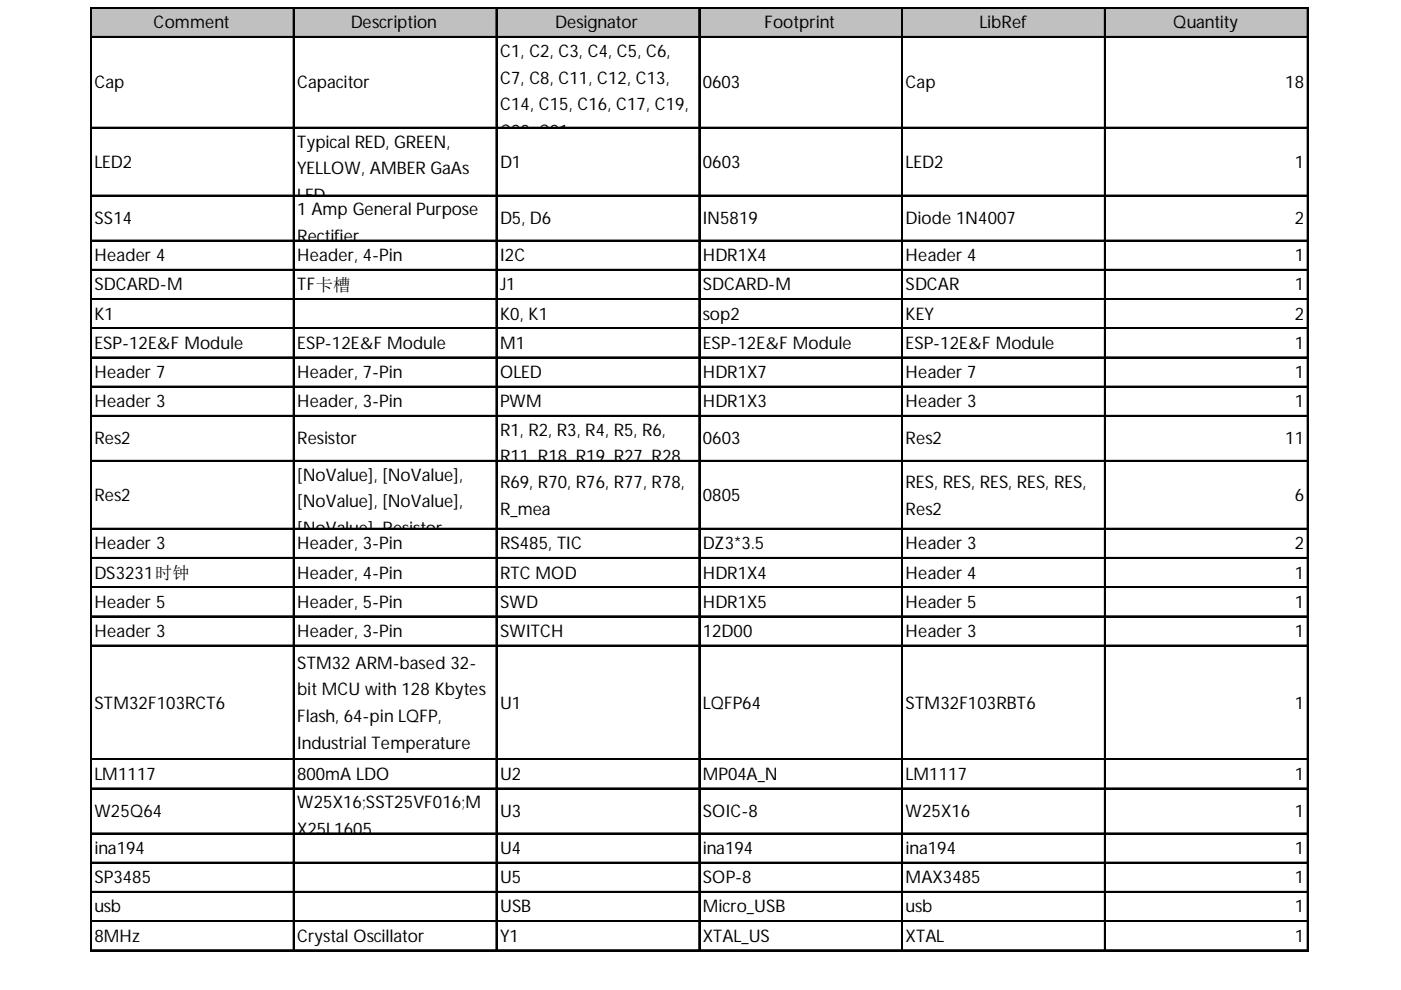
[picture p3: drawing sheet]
<svg xmlns="http://www.w3.org/2000/svg" width="297mm" height="210mm" viewBox="0 0 297 210" stroke-linecap="round" stroke-linejoin="round" font-family="sans-serif">
<defs><g id="words">
<g font-size="3.7">
<text x="32.6" y="6">Comment</text>
<text x="74.4" y="6">Description</text>
<text x="117.7" y="6">Designator</text>
<text x="162.1" y="6">Footprint</text>
<text x="207.7" y="6">LibRef</text>
<text x="248.8" y="6">Quantity</text>
<text x="106" y="12">C1, C2, C3, C4, C5, C6,</text>
<text x="106" y="17.7">C7, C8, C11, C12, C13,</text>
<text x="20" y="18.7">Cap</text>
<text x="63" y="18.7">Capacitor</text>
<text x="106" y="23.4">C14, C15, C16, C17, C19,</text>
<text x="149" y="18.7">0603</text>
<text x="192" y="18.7">Cap</text>
<text x="272.5" y="18.7">18</text>
<text x="106" y="29.1">C20, C21</text>
<text x="20" y="35.6">LED2</text>
<text x="63" y="31.3">Typical RED, GREEN,</text>
<text x="106" y="35.6">D1</text>
<text x="149" y="35.6">0603</text>
<text x="192" y="35.6">LED2</text>
<text x="274.6" y="35.6">1</text>
<text x="63" y="37">YELLOW, AMBER GaAs</text>
<text x="20" y="47.5">SS14</text>
<text x="63" y="42.7">LED</text>
<text x="63" y="45.7">1 Amp General Purpose</text>
<text x="106" y="47.5">D5, D6</text>
<text x="149" y="47.5">IN5819</text>
<text x="192" y="47.5">Diode 1N4007</text>
<text x="274.6" y="47.5">2</text>
<text x="63" y="51.4">Rectifier</text>
<text x="20" y="55.4">Header 4</text>
<text x="63" y="55.4">Header, 4-Pin</text>
<text x="106" y="55.4">I2C</text>
<text x="149" y="55.4">HDR1X4</text>
<text x="192" y="55.4">Header 4</text>
<text x="274.6" y="55.4">1</text>
<text x="20" y="61.6">SDCARD-M</text>
<text x="63" y="61.6">TF卡槽</text>
<text x="106" y="61.6">J1</text>
<text x="149" y="61.6">SDCARD-M</text>
<text x="192" y="61.6">SDCAR</text>
<text x="274.6" y="61.6">1</text>
<text x="20" y="67.8">K1</text>
<text x="106" y="67.8">K0, K1</text>
<text x="149" y="67.8">sop2</text>
<text x="192" y="67.8">KEY</text>
<text x="274.6" y="67.8">2</text>
<text x="20" y="74">ESP-12E&amp;F Module</text>
<text x="63" y="74">ESP-12E&amp;F Module</text>
<text x="106" y="74">M1</text>
<text x="149" y="74">ESP-12E&amp;F Module</text>
<text x="192" y="74">ESP-12E&amp;F Module</text>
<text x="274.6" y="74">1</text>
<text x="20" y="80.1">Header 7</text>
<text x="63" y="80.1">Header, 7-Pin</text>
<text x="106" y="80.1">OLED</text>
<text x="149" y="80.1">HDR1X7</text>
<text x="192" y="80.1">Header 7</text>
<text x="274.6" y="80.1">1</text>
<text x="20" y="86.3">Header 3</text>
<text x="63" y="86.3">Header, 3-Pin</text>
<text x="106" y="86.3">PWM</text>
<text x="149" y="86.3">HDR1X3</text>
<text x="192" y="86.3">Header 3</text>
<text x="274.6" y="86.3">1</text>
<text x="20" y="94.2">Res2</text>
<text x="63" y="94.2">Resistor</text>
<text x="106" y="92.4">R1, R2, R3, R4, R5, R6,</text>
<text x="149" y="94.2">0603</text>
<text x="192" y="94.2">Res2</text>
<text x="272.5" y="94.2">11</text>
<text x="63" y="101.9">[NoValue], [NoValue],</text>
<text x="106" y="98.1">R11, R18, R19, R27, R28</text>
<text x="20" y="106.3">Res2</text>
<text x="63" y="107.6">[NoValue], [NoValue],</text>
<text x="106" y="103.4">R69, R70, R76, R77, R78,</text>
<text x="149" y="106.3">0805</text>
<text x="192" y="103.4">RES, RES, RES, RES, RES,</text>
<text x="274.6" y="106.3">6</text>
<text x="63" y="113.3">[NoValue], Resistor</text>
<text x="106" y="109.1">R_mea</text>
<text x="192" y="109.1">Res2</text>
<text x="20" y="116.5">Header 3</text>
<text x="63" y="116.5">Header, 3-Pin</text>
<text x="106" y="116.5">RS485, TIC</text>
<text x="149" y="116.5">DZ3*3.5</text>
<text x="192" y="116.5">Header 3</text>
<text x="274.6" y="116.5">2</text>
<text x="20" y="122.7">DS3231时钟</text>
<text x="63" y="122.7">Header, 4-Pin</text>
<text x="106" y="122.7">RTC MOD</text>
<text x="149" y="122.7">HDR1X4</text>
<text x="192" y="122.7">Header 4</text>
<text x="274.6" y="122.7">1</text>
<text x="20" y="128.9">Header 5</text>
<text x="63" y="128.9">Header, 5-Pin</text>
<text x="106" y="128.9">SWD</text>
<text x="149" y="128.9">HDR1X5</text>
<text x="192" y="128.9">Header 5</text>
<text x="274.6" y="128.9">1</text>
<text x="20" y="135">Header 3</text>
<text x="63" y="135">Header, 3-Pin</text>
<text x="106" y="135">SWITCH</text>
<text x="149" y="135">12D00</text>
<text x="192" y="135">Header 3</text>
<text x="274.6" y="135">1</text>
<text x="63" y="141.7">STM32 ARM-based 32-</text>
<text x="63" y="147.4">bit MCU with 128 Kbytes</text>
<text x="20" y="150.3">STM32F103RCT6</text>
<text x="63" y="153.1">Flash, 64-pin LQFP,</text>
<text x="106" y="150.3">U1</text>
<text x="149" y="150.3">LQFP64</text>
<text x="192" y="150.3">STM32F103RBT6</text>
<text x="274.6" y="150.3">1</text>
<text x="63" y="158.8">Industrial Temperature</text>
<text x="20" y="165.3">LM1117</text>
<text x="63" y="165.3">800mA LDO</text>
<text x="106" y="165.3">U2</text>
<text x="149" y="165.3">MP04A_N</text>
<text x="192" y="165.3">LM1117</text>
<text x="274.6" y="165.3">1</text>
<text x="20" y="173.2">W25Q64</text>
<text x="63" y="171.4">W25X16;SST25VF016;M</text>
<text x="106" y="173.2">U3</text>
<text x="149" y="173.2">SOIC-8</text>
<text x="192" y="173.2">W25X16</text>
<text x="274.6" y="173.2">1</text>
<text x="63" y="177.1">X25L1605</text>
<text x="20" y="181.1">ina194</text>
<text x="106" y="181.1">U4</text>
<text x="149" y="181.1">ina194</text>
<text x="192" y="181.1">ina194</text>
<text x="274.6" y="181.1">1</text>
<text x="20" y="187.3">SP3485</text>
<text x="106" y="187.3">U5</text>
<text x="149" y="187.3">SOP-8</text>
<text x="192" y="187.3">MAX3485</text>
<text x="274.6" y="187.3">1</text>
<text x="20" y="193.5">usb</text>
<text x="106" y="193.5">USB</text>
<text x="149" y="193.5">Micro_USB</text>
<text x="192" y="193.5">usb</text>
<text x="274.6" y="193.5">1</text>
<text x="20" y="199.6">8MHz</text>
<text x="63" y="199.6">Crystal Oscillator</text>
<text x="106" y="199.6">Y1</text>
<text x="149" y="199.6">XTAL_US</text>
<text x="192" y="199.6">XTAL</text>
<text x="274.6" y="199.6">1</text>
</g>
</g></defs>
<path d="M19.4 1.8h258v6.3h-258z" fill="#c0c0c0"/>
<g fill="none" stroke="#000" stroke-width=".21">
<path d="M19.2 1.5v200.2M19.5 1.5h258M19.5 7.7h258M62.2 1.9v199.8M105.2 1.9v199.8M148.1 1.9v199.8M191.1 1.9v199.8M234.1 1.9v199.8M277.1 1.9v199.8M19.5 27h258M19.5 41.4h258M19.5 50.9h258"/>
<path d="M19.5 57.1h258M19.5 63.3h258M19.5 69.5h258M19.5 75.7h258M19.5 81.9h258M19.5 88.1h258M19.5 97.6h258M19.5 112h258M19.5 118.2h258M19.5 124.4h258M19.5 130.6h258M19.5 136.8h258"/>
<path d="M19.5 160.9h258M19.5 167.1h258M19.5 176.6h258M19.5 182.8h258M19.5 189h258M19.5 195.2h258M19.5 201.4h258"/>
</g>
<path d="M19.3 1.5v200.2M62.3 1.9v199.8M105.3 1.9v199.8M148.3 1.9v199.8M191.3 1.9v199.8M234.3 1.9v199.8M277.3 1.9v199.8" fill="none" stroke="#000" stroke-width=".34"/>
<g fill="none" stroke="#000" stroke-width=".33">
<path d="M19.5 1.7h258M19.5 7.9h258M19.5 27.1h258M19.5 41.5h258M19.5 51.1h258M19.5 57.3h258M19.5 63.5h258M19.5 69.6h258M19.5 75.8h258M19.5 82h258M19.5 88.2h258M19.5 97.8h258"/>
<path d="M19.5 112.2h258M19.5 118.4h258M19.5 124.5h258M19.5 130.7h258M19.5 136.9h258M19.5 161h258M19.5 167.2h258M19.5 176.8h258M19.5 183h258M19.5 189.1h258M19.5 195.3h258M19.5 201.5h258"/>
</g>
<use href="#words"/>
</svg>
